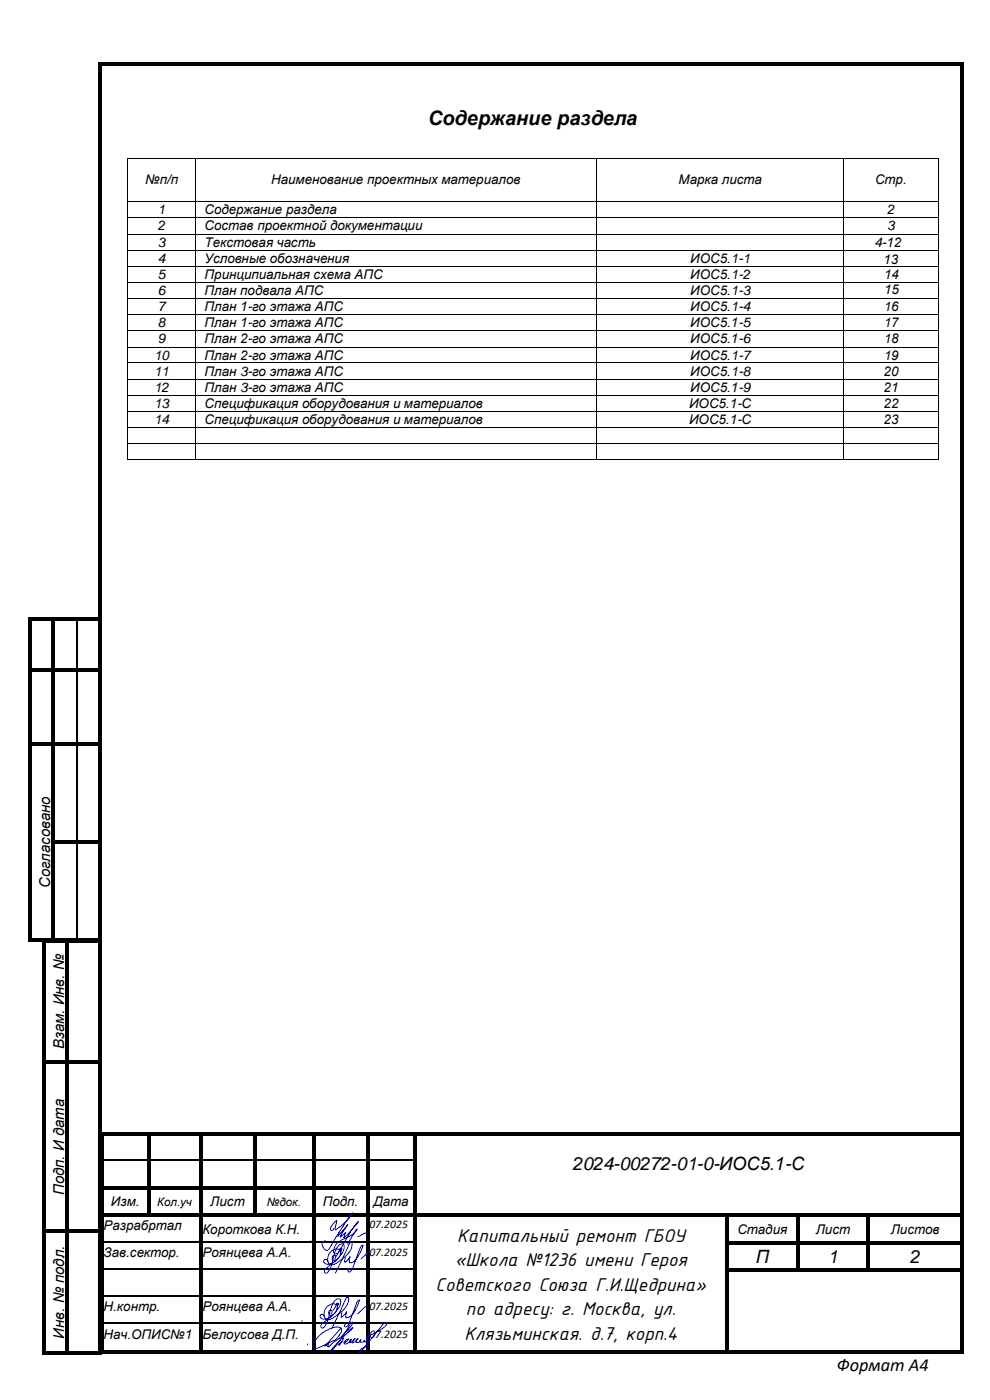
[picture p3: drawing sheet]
<svg xmlns="http://www.w3.org/2000/svg" width="210mm" height="297mm" viewBox="0 0 210 297" stroke-linecap="round" stroke-linejoin="round" font-family="sans-serif">
<defs><g id="words">
<g font-size="4.2">
<text x="90.8" y="26.6">Содержание раздела</text>
<text x="97" y="263.4">Капитальный ремонт ГБОУ</text>
<text x="96.5" y="268.6">«Школа №1236 имени Героя</text>
<text x="92.4" y="273.8">Советского Союза Г.И.Щедрина»</text>
<text x="98.8" y="279">по адресу: г. Москва, ул.</text>
<text x="98.5" y="284.2">Клязьминская. д.7, корп.4</text>
</g>
<g font-size="3.9">
<text x="121.5" y="248.2">2024-00272-01-0-ИОС5.1-С</text>
<text x="160.3" y="267.9">П</text>
<text x="175.6" y="267.9">1</text>
<text x="193" y="267.9">2</text>
<text x="177.5" y="290.8">Формат А4</text>
</g>
<g font-size="3.2">
<text x="10.6" y="188.4" transform="rotate(-90 10.6 188.4)">Согласовано</text>
<text x="13.6" y="222.6" transform="rotate(-90 13.6 222.6)">Взам. Инв. №</text>
<text x="13.6" y="253.5" transform="rotate(-90 13.6 253.5)">Подп. И дата</text>
<text x="13.6" y="284" transform="rotate(-90 13.6 284)">Инв. № подл.</text>
</g>
<g font-size="2.8">
<text x="30.8" y="39.1">№п/п</text>
<text x="57.5" y="39.1">Наименование проектных материалов</text>
<text x="143.9" y="39.1">Марка листа</text>
<text x="185.6" y="39.1">Стр.</text>
<text x="33.5" y="45.5">1</text>
<text x="43.4" y="45.5">Содержание раздела</text>
<text x="188.2" y="45.5">2</text>
<text x="33.5" y="48.9">2</text>
<text x="33.5" y="52.3">3</text>
<text x="43.4" y="48.9">Состав проектной документации</text>
<text x="43.4" y="52.3">Текстовая часть</text>
<text x="185.5" y="52.5">4-12</text>
<text x="188.2" y="48.9">3</text>
<text x="33.5" y="55.8">4</text>
<text x="33.5" y="59.2">5</text>
<text x="43.4" y="55.8">Условные обозначения</text>
<text x="43.4" y="59.2">Принципиальная схема АПС</text>
<text x="146.4" y="55.8">ИОС5.1-1</text>
<text x="146.4" y="59.2">ИОС5.1-2</text>
<text x="187.4" y="55.9">13</text>
<text x="187.6" y="59.2">14</text>
<text x="33.5" y="62.6">6</text>
<text x="33.5" y="66">7</text>
<text x="43.4" y="62.6">План подвала АПС</text>
<text x="43.4" y="66">План 1-го этажа АПС</text>
<text x="146.4" y="62.6">ИОС5.1-3</text>
<text x="146.4" y="66">ИОС5.1-4</text>
<text x="187.5" y="66">16</text>
<text x="187.6" y="62.4">15</text>
<text x="33.5" y="69.4">8</text>
<text x="43.4" y="69.4">План 1-го этажа АПС</text>
<text x="146.4" y="69.4">ИОС5.1-5</text>
<text x="187.5" y="69.4">17</text>
<text x="32.7" y="76.3">10</text>
<text x="33.5" y="72.9">9</text>
<text x="43.4" y="72.9">План 2-го этажа АПС</text>
<text x="43.4" y="76.3">План 2-го этажа АПС</text>
<text x="146.4" y="72.9">ИОС5.1-6</text>
<text x="146.4" y="76.3">ИОС5.1-7</text>
<text x="187.5" y="72.9">18</text>
<text x="187.5" y="76.3">19</text>
<text x="32.7" y="79.7">11</text>
<text x="32.7" y="83.1">12</text>
<text x="43.4" y="79.7">План 3-го этажа АПС</text>
<text x="43.4" y="83.1">План 3-го этажа АПС</text>
<text x="146.4" y="79.7">ИОС5.1-8</text>
<text x="146.4" y="83.1">ИОС5.1-9</text>
<text x="187.5" y="79.7">20</text>
<text x="187.5" y="83.1">21</text>
<text x="32.7" y="86.5">13</text>
<text x="32.7" y="90">14</text>
<text x="43.4" y="86.5">Спецификация оборудования и материалов</text>
<text x="43.4" y="90">Спецификация оборудования и материалов</text>
<text x="146.2" y="86.5">ИОС5.1-С</text>
<text x="146.2" y="90">ИОС5.1-С</text>
<text x="187.5" y="86.5">22</text>
<text x="187.5" y="90">23</text>
<text x="23.5" y="255.9">Изм.</text>
<text x="44.6" y="255.9">Лист</text>
<text x="68.5" y="255.9">Подп.</text>
<text x="79.2" y="255.9">Дата</text>
<text x="22" y="260.9">Разрабртал</text>
<text x="43" y="261.7">Короткова К.Н.</text>
<text x="156.4" y="261.7">Стадия</text>
<text x="173.1" y="261.7">Лист</text>
<text x="189" y="261.7">Листов</text>
<text x="22" y="266.7">Зав.сектор.</text>
<text x="43" y="266.7">Роянцева А.А.</text>
<text x="22" y="278.2">Н.контр.</text>
<text x="43" y="278.2">Роянцева А.А.</text>
<text x="22" y="284">Нач.ОПИС№1</text>
<text x="43" y="284">Белоусова Д.П.</text>
</g>
<g font-size="2.5">
<text x="33.4" y="255.9">Кол.уч</text>
<text x="56.6" y="255.9">№док.</text>
<text x="78.4" y="260.6">07.2025</text>
<text x="78.4" y="266.4">07.2025</text>
<text x="78.4" y="278">07.2025</text>
<text x="78.4" y="283.8">07.2025</text>
</g>
</g></defs>
<g fill="#000">
<path d="M20.8 13.1h.8v.8h-.8z" fill-rule="evenodd"/>
<path d="M20.8 13.1h.8v.8h-.8z" fill-rule="evenodd"/>
<path d="M21.6 13.1h182.1v.8h-182.1z" fill-rule="evenodd"/>
<path d="M203.7 13.1h.8v.8h-.8z" fill-rule="evenodd"/>
<path d="M203.7 13.1h.8v.8h-.8z" fill-rule="evenodd"/>
<path d="M5.9 130.9h.8v.8h-.8z" fill-rule="evenodd"/>
<path d="M5.9 130.9h.8v.8h-.8z" fill-rule="evenodd"/>
<path d="M6.7 130.9h4.2v.8h-4.2z" fill-rule="evenodd"/>
<path d="M10.9 130.9h.8v.8h-.8z" fill-rule="evenodd"/>
<path d="M11.7 130.9h4.5v.8h-4.5z" fill-rule="evenodd"/>
<path d="M16.2 130.9h.7v.8h-.7z" fill-rule="evenodd"/>
<path d="M16.9 130.9h4v.8h-4z" fill-rule="evenodd"/>
<path d="M20.9 130.9h.8v.8h-.8z" fill-rule="evenodd"/>
<path d="M20.9 130.9h.8v.8h-.8z" fill-rule="evenodd"/>
<path d="M5.9 131.7h.8v10h-.8z" fill-rule="evenodd"/>
<path d="M5.9 141.7h.8v.8h-.8z" fill-rule="evenodd"/>
<path d="M5.9 142.5h.8v15h-.8z" fill-rule="evenodd"/>
<path d="M5.9 157.5h.8v.8h-.8z" fill-rule="evenodd"/>
<path d="M6.7 141.7h4.2v.8h-4.2z" fill-rule="evenodd"/>
<path d="M6.7 157.5h4.2v.7h-4.2z" fill-rule="evenodd"/>
<path d="M10.9 131.7h.8v10h-.8z" fill-rule="evenodd"/>
<path d="M10.9 141.7h.8v.8h-.8z" fill-rule="evenodd"/>
<path d="M10.9 142.5h.8v15h-.8z" fill-rule="evenodd"/>
<path d="M10.9 157.5h.8v.8h-.8z" fill-rule="evenodd"/>
<path d="M11.7 141.7h4.5v.8h-4.5z" fill-rule="evenodd"/>
<path d="M11.7 157.5h4.5v.7h-4.5z" fill-rule="evenodd"/>
<path d="M16.2 141.7h.7v.8h-.7z" fill-rule="evenodd"/>
<path d="M16.2 157.5h.7v.7h-.7z" fill-rule="evenodd"/>
<path d="M16.9 141.7h4v.8h-4z" fill-rule="evenodd"/>
<path d="M16.9 157.5h4v.7h-4z" fill-rule="evenodd"/>
<path d="M20.9 131.7h.8v10h-.8z" fill-rule="evenodd"/>
<path d="M20.9 141.7h.8v.8h-.8z" fill-rule="evenodd"/>
<path d="M20.9 142.5h.8v15h-.8z" fill-rule="evenodd"/>
<path d="M20.9 157.5h.8v.8h-.8z" fill-rule="evenodd"/>
<path d="M5.9 158.3h.8v20h-.8z" fill-rule="evenodd"/>
<path d="M5.9 178.3h.8v.8h-.8z" fill-rule="evenodd"/>
<path d="M10.9 158.3h.8v20h-.8z" fill-rule="evenodd"/>
<path d="M10.9 178.3h.8v.8h-.8z" fill-rule="evenodd"/>
<path d="M11.7 178.3h4.5v.8h-4.5z" fill-rule="evenodd"/>
<path d="M16.2 178.3h.7v.8h-.7z" fill-rule="evenodd"/>
<path d="M16.9 178.3h4v.8h-4z" fill-rule="evenodd"/>
<path d="M20.9 158.3h.8v20h-.8z" fill-rule="evenodd"/>
<path d="M20.9 178.3h.8v.8h-.8z" fill-rule="evenodd"/>
<path d="M5.9 179.1h.8v20h-.8z" fill-rule="evenodd"/>
<path d="M5.9 199.1h.8v.8h-.8z" fill-rule="evenodd"/>
<path d="M5.9 199.1h.8v.8h-.8z" fill-rule="evenodd"/>
<path d="M6.7 199.1h4.2v.8h-4.2z" fill-rule="evenodd"/>
<path d="M8.9 199.2h.8v.8h-.8z" fill-rule="evenodd"/>
<path d="M9.7 199.2h4.2v.8h-4.2z" fill-rule="evenodd"/>
<path d="M10.9 179.1h.8v20h-.8z" fill-rule="evenodd"/>
<path d="M10.9 199.1h.8v.8h-.8z" fill-rule="evenodd"/>
<path d="M11.7 199.1h4.5v.8h-4.5z" fill-rule="evenodd"/>
<path d="M13.9 199.2h.8v.8h-.8z" fill-rule="evenodd"/>
<path d="M14.7 199.2h6.2v.8h-6.2z" fill-rule="evenodd"/>
<path d="M16.2 199.1h.7v.8h-.7z" fill-rule="evenodd"/>
<path d="M16.9 199.1h4v.8h-4z" fill-rule="evenodd"/>
<path d="M20.9 199.2h.8v.8h-.8z" fill-rule="evenodd"/>
<path d="M20.9 179.1h.8v20h-.8z" fill-rule="evenodd"/>
<path d="M20.9 199.1h.8v.8h-.8z" fill-rule="evenodd"/>
<path d="M20.9 199.1h.8v.8h-.8z" fill-rule="evenodd"/>
<path d="M8.9 199.2h.8v.8h-.8z" fill-rule="evenodd"/>
<path d="M20.9 199.2h.8v.8h-.8z" fill-rule="evenodd"/>
<path d="M8.9 200h.8v25h-.8z" fill-rule="evenodd"/>
<path d="M8.9 225h.8v.8h-.8z" fill-rule="evenodd"/>
<path d="M9.7 225h4.2v.8h-4.2z" fill-rule="evenodd"/>
<path d="M13.9 200h.8v25h-.8z" fill-rule="evenodd"/>
<path d="M13.9 225h.8v.8h-.8z" fill-rule="evenodd"/>
<path d="M14.7 225h6.2v.8h-6.2z" fill-rule="evenodd"/>
<path d="M20.9 200h.8v25h-.8z" fill-rule="evenodd"/>
<path d="M20.9 225h.8v.8h-.8z" fill-rule="evenodd"/>
<path d="M20.8 13.9h.8v226.2h-.8z" fill-rule="evenodd"/>
<path d="M20.8 240.1h.8v.8h-.8z" fill-rule="evenodd"/>
<path d="M20.8 240.1h.8v.8h-.8z" fill-rule="evenodd"/>
<path d="M21.2 240.1h.8v.8h-.8z" fill-rule="evenodd"/>
<path d="M21.2 240.1h.8v.8h-.8z" fill-rule="evenodd"/>
<path d="M21.2 240.9h.8v5h-.8z" fill-rule="evenodd"/>
<path d="M21.2 245.9h.8v.8h-.8z" fill-rule="evenodd"/>
<path d="M21.2 246.7h.8v5h-.8z" fill-rule="evenodd"/>
<path d="M21.2 251.7h.8v.8h-.8z" fill-rule="evenodd"/>
<path d="M21.2 252.5h.8v5h-.8z" fill-rule="evenodd"/>
<path d="M21.2 257.5h.8v.8h-.8z" fill-rule="evenodd"/>
<path d="M21.6 240.1h182.1v.8h-182.1z" fill-rule="evenodd"/>
<path d="M22 240.1h9.2v.8h-9.2z" fill-rule="evenodd"/>
<path d="M22 251.7h9.2v.8h-9.2z" fill-rule="evenodd"/>
<path d="M22 257.5h9.2v.7h-9.2z" fill-rule="evenodd"/>
<path d="M31.2 240.1h.8v.8h-.8z" fill-rule="evenodd"/>
<path d="M31.2 240.9h.8v5h-.8z" fill-rule="evenodd"/>
<path d="M31.2 245.9h.8v.8h-.8z" fill-rule="evenodd"/>
<path d="M31.2 246.7h.8v5h-.8z" fill-rule="evenodd"/>
<path d="M31.2 251.7h.8v.8h-.8z" fill-rule="evenodd"/>
<path d="M31.2 252.5h.8v5h-.8z" fill-rule="evenodd"/>
<path d="M31.2 257.5h.8v.7h-.8z" fill-rule="evenodd"/>
<path d="M32 240.1h10.2v.8h-10.2z" fill-rule="evenodd"/>
<path d="M32 251.7h10.2v.8h-10.2z" fill-rule="evenodd"/>
<path d="M32 257.5h10.2v.7h-10.2z" fill-rule="evenodd"/>
<path d="M42.2 240.1h.8v.8h-.8z" fill-rule="evenodd"/>
<path d="M42.2 240.9h.8v5h-.8z" fill-rule="evenodd"/>
<path d="M42.2 245.9h.8v.8h-.8z" fill-rule="evenodd"/>
<path d="M42.2 246.7h.8v5h-.8z" fill-rule="evenodd"/>
<path d="M42.2 251.7h.8v.8h-.8z" fill-rule="evenodd"/>
<path d="M42.2 252.5h.8v5h-.8z" fill-rule="evenodd"/>
<path d="M42.2 257.5h.8v.8h-.8z" fill-rule="evenodd"/>
<path d="M43 240.1h10.6v.8h-10.6z" fill-rule="evenodd"/>
<path d="M43 251.7h10.6v.8h-10.6z" fill-rule="evenodd"/>
<path d="M43 257.5h10.6v.7h-10.6z" fill-rule="evenodd"/>
<path d="M53.6 240.1h.8v.8h-.8z" fill-rule="evenodd"/>
<path d="M53.6 240.9h.8v5h-.8z" fill-rule="evenodd"/>
<path d="M53.6 245.9h.8v.8h-.8z" fill-rule="evenodd"/>
<path d="M53.6 246.7h.8v5h-.8z" fill-rule="evenodd"/>
<path d="M53.6 251.7h.8v.8h-.8z" fill-rule="evenodd"/>
<path d="M53.6 252.5h.8v5h-.8z" fill-rule="evenodd"/>
<path d="M53.6 257.5h.8v.7h-.8z" fill-rule="evenodd"/>
<path d="M54.4 240.1h11.7v.8h-11.7z" fill-rule="evenodd"/>
<path d="M54.4 251.7h11.7v.8h-11.7z" fill-rule="evenodd"/>
<path d="M54.4 257.5h11.7v.7h-11.7z" fill-rule="evenodd"/>
<path d="M66.1 240.1h.8v.8h-.8z" fill-rule="evenodd"/>
<path d="M66.1 240.9h.8v5h-.8z" fill-rule="evenodd"/>
<path d="M66.1 245.9h.8v.8h-.8z" fill-rule="evenodd"/>
<path d="M66.1 246.7h.8v5h-.8z" fill-rule="evenodd"/>
<path d="M66.1 251.7h.8v.8h-.8z" fill-rule="evenodd"/>
<path d="M66.1 252.5h.8v5h-.8z" fill-rule="evenodd"/>
<path d="M66.1 257.5h.8v.8h-.8z" fill-rule="evenodd"/>
<path d="M66.9 240.1h10.7v.8h-10.7z" fill-rule="evenodd"/>
<path d="M66.9 251.7h10.7v.8h-10.7z" fill-rule="evenodd"/>
<path d="M66.9 257.5h10.7v.7h-10.7z" fill-rule="evenodd"/>
<path d="M77.6 240.1h.8v.8h-.8z" fill-rule="evenodd"/>
<path d="M77.6 240.9h.8v5h-.8z" fill-rule="evenodd"/>
<path d="M77.6 245.9h.8v.8h-.8z" fill-rule="evenodd"/>
<path d="M77.6 246.7h.8v5h-.8z" fill-rule="evenodd"/>
<path d="M77.6 251.7h.8v.8h-.8z" fill-rule="evenodd"/>
<path d="M77.6 252.5h.8v5h-.8z" fill-rule="evenodd"/>
<path d="M77.6 257.5h.8v.8h-.8z" fill-rule="evenodd"/>
<path d="M78.4 240.1h9.2v.8h-9.2z" fill-rule="evenodd"/>
<path d="M78.4 251.7h9.2v.8h-9.2z" fill-rule="evenodd"/>
<path d="M78.4 257.5h9.2v.7h-9.2z" fill-rule="evenodd"/>
<path d="M87.6 240.1h.7v.8h-.7z" fill-rule="evenodd"/>
<path d="M87.6 240.9h.7v5h-.7z" fill-rule="evenodd"/>
<path d="M87.6 245.9h.7v.8h-.7z" fill-rule="evenodd"/>
<path d="M87.6 246.7h.7v5h-.7z" fill-rule="evenodd"/>
<path d="M87.6 251.7h.7v.8h-.7z" fill-rule="evenodd"/>
<path d="M87.6 252.5h.7v5h-.7z" fill-rule="evenodd"/>
<path d="M87.6 257.5h.7v.8h-.7z" fill-rule="evenodd"/>
<path d="M88.3 240.1h115.4v.8h-115.4z" fill-rule="evenodd"/>
<path d="M88.3 257.5h65.6v.7h-65.6z" fill-rule="evenodd"/>
<path d="M153.9 257.5h.7v.7h-.7z" fill-rule="evenodd"/>
<path d="M154.6 257.5h14.3v.7h-14.3z" fill-rule="evenodd"/>
<path d="M168.9 257.5h.7v.7h-.7z" fill-rule="evenodd"/>
<path d="M169.6 257.5h14.2v.7h-14.2z" fill-rule="evenodd"/>
<path d="M183.8 257.5h.7v.7h-.7z" fill-rule="evenodd"/>
<path d="M184.5 257.5h19.2v.7h-19.2z" fill-rule="evenodd"/>
<path d="M203.7 240.1h.8v.8h-.8z" fill-rule="evenodd"/>
<path d="M203.7 240.1h.8v.8h-.8z" fill-rule="evenodd"/>
<path d="M203.7 240.9h.8v5h-.8z" fill-rule="evenodd"/>
<path d="M203.7 245.9h.8v.8h-.8z" fill-rule="evenodd"/>
<path d="M203.7 246.7h.8v5h-.8z" fill-rule="evenodd"/>
<path d="M203.7 251.7h.8v.8h-.8z" fill-rule="evenodd"/>
<path d="M203.7 252.5h.8v5h-.8z" fill-rule="evenodd"/>
<path d="M203.7 257.5h.8v.8h-.8z" fill-rule="evenodd"/>
<path d="M203.7 13.9h.8v226.2h-.8z" fill-rule="evenodd"/>
<path d="M203.7 240.1h.8v.8h-.8z" fill-rule="evenodd"/>
<path d="M203.7 240.1h.8v.8h-.8z" fill-rule="evenodd"/>
<path d="M8.9 225.8h.8v35h-.8z" fill-rule="evenodd"/>
<path d="M8.9 260.8h.8v.8h-.8z" fill-rule="evenodd"/>
<path d="M9.7 260.8h4.2v.8h-4.2z" fill-rule="evenodd"/>
<path d="M13.9 225.8h.8v35h-.8z" fill-rule="evenodd"/>
<path d="M13.9 260.8h.8v.8h-.8z" fill-rule="evenodd"/>
<path d="M14.7 260.8h6.2v.8h-6.2z" fill-rule="evenodd"/>
<path d="M20.9 225.8h.8v35h-.8z" fill-rule="evenodd"/>
<path d="M20.9 260.8h.8v.8h-.8z" fill-rule="evenodd"/>
<path d="M21.2 258.3h.8v5h-.8z" fill-rule="evenodd"/>
<path d="M21.2 263.3h.8v.8h-.8z" fill-rule="evenodd"/>
<path d="M21.2 264.1h.8v5h-.8z" fill-rule="evenodd"/>
<path d="M21.2 269.1h.8v.8h-.8z" fill-rule="evenodd"/>
<path d="M21.2 269.9h.8v4.9h-.8z" fill-rule="evenodd"/>
<path d="M21.2 274.8h.8v.8h-.8z" fill-rule="evenodd"/>
<path d="M42.2 258.3h.8v5h-.8z" fill-rule="evenodd"/>
<path d="M42.2 263.3h.8v.8h-.8z" fill-rule="evenodd"/>
<path d="M42.2 264.1h.8v5h-.8z" fill-rule="evenodd"/>
<path d="M42.2 269.1h.8v.8h-.8z" fill-rule="evenodd"/>
<path d="M42.2 269.9h.8v4.9h-.8z" fill-rule="evenodd"/>
<path d="M42.2 274.8h.8v.8h-.8z" fill-rule="evenodd"/>
<path d="M66.1 258.3h.8v5h-.8z" fill-rule="evenodd"/>
<path d="M66.1 263.3h.8v.8h-.8z" fill-rule="evenodd"/>
<path d="M66.1 264.1h.8v5h-.8z" fill-rule="evenodd"/>
<path d="M66.1 269.1h.8v.8h-.8z" fill-rule="evenodd"/>
<path d="M66.1 269.9h.8v4.9h-.8z" fill-rule="evenodd"/>
<path d="M66.1 274.8h.8v.8h-.8z" fill-rule="evenodd"/>
<path d="M77.6 258.3h.8v5h-.8z" fill-rule="evenodd"/>
<path d="M77.6 263.3h.8v.8h-.8z" fill-rule="evenodd"/>
<path d="M77.6 264.1h.8v5h-.8z" fill-rule="evenodd"/>
<path d="M77.6 269.1h.8v.8h-.8z" fill-rule="evenodd"/>
<path d="M77.6 269.9h.8v4.9h-.8z" fill-rule="evenodd"/>
<path d="M77.6 274.8h.8v.8h-.8z" fill-rule="evenodd"/>
<path d="M87.6 258.3h.7v5h-.7z" fill-rule="evenodd"/>
<path d="M87.6 263.3h.7v.8h-.7z" fill-rule="evenodd"/>
<path d="M87.6 264.1h.7v5h-.7z" fill-rule="evenodd"/>
<path d="M87.6 269.1h.7v.8h-.7z" fill-rule="evenodd"/>
<path d="M87.6 269.9h.7v4.9h-.7z" fill-rule="evenodd"/>
<path d="M87.6 274.8h.7v.8h-.7z" fill-rule="evenodd"/>
<path d="M153.9 258.3h.7v5h-.7z" fill-rule="evenodd"/>
<path d="M153.9 263.3h.7v.8h-.7z" fill-rule="evenodd"/>
<path d="M153.9 264.1h.7v5h-.7z" fill-rule="evenodd"/>
<path d="M153.9 269.1h.7v.8h-.7z" fill-rule="evenodd"/>
<path d="M153.9 269.9h.7v4.9h-.7z" fill-rule="evenodd"/>
<path d="M153.9 274.8h.7v.8h-.7z" fill-rule="evenodd"/>
<path d="M154.6 263.3h14.3v.7h-14.3z" fill-rule="evenodd"/>
<path d="M154.6 269.1h14.3v.7h-14.3z" fill-rule="evenodd"/>
<path d="M168.9 258.3h.7v5h-.7z" fill-rule="evenodd"/>
<path d="M168.9 263.3h.7v.8h-.7z" fill-rule="evenodd"/>
<path d="M168.9 264.1h.7v5h-.7z" fill-rule="evenodd"/>
<path d="M168.9 269.1h.7v.7h-.7z" fill-rule="evenodd"/>
<path d="M169.6 263.3h14.2v.7h-14.2z" fill-rule="evenodd"/>
<path d="M169.6 269.1h14.2v.7h-14.2z" fill-rule="evenodd"/>
<path d="M183.8 258.3h.7v5h-.7z" fill-rule="evenodd"/>
<path d="M183.8 263.3h.7v.8h-.7z" fill-rule="evenodd"/>
<path d="M183.8 264.1h.7v5h-.7z" fill-rule="evenodd"/>
<path d="M183.8 269.1h.7v.7h-.7z" fill-rule="evenodd"/>
<path d="M184.5 263.3h19.2v.7h-19.2z" fill-rule="evenodd"/>
<path d="M184.5 269.1h19.2v.7h-19.2z" fill-rule="evenodd"/>
<path d="M203.7 258.3h.8v5h-.8z" fill-rule="evenodd"/>
<path d="M203.7 263.3h.8v.8h-.8z" fill-rule="evenodd"/>
<path d="M203.7 264.1h.8v5h-.8z" fill-rule="evenodd"/>
<path d="M203.7 269.1h.8v.8h-.8z" fill-rule="evenodd"/>
<path d="M203.7 269.9h.8v4.9h-.8z" fill-rule="evenodd"/>
<path d="M203.7 274.8h.8v.8h-.8z" fill-rule="evenodd"/>
<path d="M8.9 261.6h.8v25h-.8z" fill-rule="evenodd"/>
<path d="M8.9 286.6h.8v.8h-.8z" fill-rule="evenodd"/>
<path d="M8.9 286.6h.8v.8h-.8z" fill-rule="evenodd"/>
<path d="M9.7 286.6h4.2v.8h-4.2z" fill-rule="evenodd"/>
<path d="M13.9 261.6h.8v25h-.8z" fill-rule="evenodd"/>
<path d="M13.9 286.6h.8v.8h-.8z" fill-rule="evenodd"/>
<path d="M14.7 286.6h6.2v.8h-6.2z" fill-rule="evenodd"/>
<path d="M20.9 261.6h.8v25h-.8z" fill-rule="evenodd"/>
<path d="M20.9 286.6h.8v.8h-.8z" fill-rule="evenodd"/>
<path d="M20.9 286.6h.8v.8h-.8z" fill-rule="evenodd"/>
<path d="M21.2 275.6h.8v5h-.8z" fill-rule="evenodd"/>
<path d="M21.2 280.6h.8v.8h-.8z" fill-rule="evenodd"/>
<path d="M21.2 281.4h.8v5h-.8z" fill-rule="evenodd"/>
<path d="M21.2 286.4h.8v.8h-.8z" fill-rule="evenodd"/>
<path d="M21.2 286.4h.8v.8h-.8z" fill-rule="evenodd"/>
<path d="M22 286.4h20.2v.8h-20.2z" fill-rule="evenodd"/>
<path d="M42.2 275.6h.8v5h-.8z" fill-rule="evenodd"/>
<path d="M42.2 280.6h.8v.8h-.8z" fill-rule="evenodd"/>
<path d="M42.2 281.4h.8v5h-.8z" fill-rule="evenodd"/>
<path d="M42.2 286.4h.8v.8h-.8z" fill-rule="evenodd"/>
<path d="M43 286.4h23.1v.8h-23.1z" fill-rule="evenodd"/>
<path d="M66.1 275.6h.8v5h-.8z" fill-rule="evenodd"/>
<path d="M66.1 280.6h.8v.8h-.8z" fill-rule="evenodd"/>
<path d="M66.1 281.4h.8v5h-.8z" fill-rule="evenodd"/>
<path d="M66.1 286.4h.8v.8h-.8z" fill-rule="evenodd"/>
<path d="M66.9 286.4h10.7v.8h-10.7z" fill-rule="evenodd"/>
<path d="M77.6 275.6h.8v5h-.8z" fill-rule="evenodd"/>
<path d="M77.6 280.6h.8v.8h-.8z" fill-rule="evenodd"/>
<path d="M77.6 281.4h.8v5h-.8z" fill-rule="evenodd"/>
<path d="M77.6 286.4h.8v.8h-.8z" fill-rule="evenodd"/>
<path d="M78.4 286.4h9.2v.8h-9.2z" fill-rule="evenodd"/>
<path d="M87.6 275.6h.7v5h-.7z" fill-rule="evenodd"/>
<path d="M87.6 280.6h.7v.8h-.7z" fill-rule="evenodd"/>
<path d="M87.6 281.4h.7v5h-.7z" fill-rule="evenodd"/>
<path d="M87.6 286.4h.7v.8h-.7z" fill-rule="evenodd"/>
<path d="M88.3 286.4h65.6v.8h-65.6z" fill-rule="evenodd"/>
<path d="M153.9 275.6h.7v5h-.7z" fill-rule="evenodd"/>
<path d="M153.9 280.6h.7v.8h-.7z" fill-rule="evenodd"/>
<path d="M153.9 281.4h.7v5h-.7z" fill-rule="evenodd"/>
<path d="M153.9 286.4h.7v.8h-.7z" fill-rule="evenodd"/>
<path d="M154.6 286.4h49.1v.8h-49.1z" fill-rule="evenodd"/>
<path d="M203.7 275.6h.8v5h-.8z" fill-rule="evenodd"/>
<path d="M203.7 280.6h.8v.8h-.8z" fill-rule="evenodd"/>
<path d="M203.7 281.4h.8v5h-.8z" fill-rule="evenodd"/>
<path d="M203.7 286.4h.8v.8h-.8z" fill-rule="evenodd"/>
<path d="M203.7 286.4h.8v.8h-.8z" fill-rule="evenodd"/>
</g>
<g fill="#000">
<path d="M27 33.4h.2v.2h-.2zM41.4 33.4h.2v.2h-.2zM126.4 33.4h.2v.2h-.2zM178.9 33.4h.2v.2h-.2zM198.9 33.4h.2v.2h-.2zM27 42.7h.2v.2h-.2zM27 46.1h.2v.2h-.2zM27 49.6h.2v.1h-.2zM27 53h.2v.2h-.2zM27 56.4h.2v.2h-.2zM27 59.8h.2v.2h-.2zM41.4 42.7h.2v.2h-.2z"/>
<path d="M41.4 46.1h.2v.2h-.2zM41.4 49.6h.2v.1h-.2zM41.4 53h.2v.2h-.2zM41.4 56.4h.2v.2h-.2zM41.4 59.8h.2v.2h-.2zM126.4 42.7h.2v.2h-.2zM126.4 46.1h.2v.2h-.2zM126.4 49.6h.2v.1h-.2zM126.4 53h.2v.2h-.2zM126.4 56.4h.2v.2h-.2zM126.4 59.8h.2v.2h-.2zM178.9 42.7h.2v.2h-.2z"/>
<path d="M178.9 46.1h.2v.2h-.2zM178.9 49.6h.2v.1h-.2zM178.9 53h.2v.2h-.2zM178.9 56.4h.2v.2h-.2zM178.9 59.8h.2v.2h-.2zM198.9 42.7h.2v.2h-.2zM198.9 46.1h.2v.2h-.2zM198.9 49.6h.2v.1h-.2zM198.9 53h.2v.2h-.2zM198.9 56.4h.2v.2h-.2zM198.9 59.8h.2v.2h-.2zM27 63.2h.2v.2h-.2z"/>
<path d="M27 66.7h.2v.1h-.2zM27 70.1h.2v.2h-.2zM27 73.5h.2v.2h-.2zM27 76.9h.2v.2h-.2zM41.4 63.2h.2v.2h-.2zM41.4 66.7h.2v.1h-.2zM41.4 70.1h.2v.2h-.2zM41.4 73.5h.2v.2h-.2zM41.4 76.9h.2v.2h-.2zM126.4 63.2h.2v.2h-.2zM126.4 66.7h.2v.1h-.2zM126.4 70.1h.2v.2h-.2z"/>
<path d="M126.4 73.5h.2v.2h-.2zM126.4 76.9h.2v.2h-.2zM178.9 63.2h.2v.2h-.2zM178.9 66.7h.2v.1h-.2zM178.9 70.1h.2v.2h-.2zM178.9 73.5h.2v.2h-.2zM178.9 76.9h.2v.2h-.2zM198.9 63.2h.2v.2h-.2zM198.9 66.7h.2v.1h-.2zM198.9 70.1h.2v.2h-.2zM198.9 73.5h.2v.2h-.2zM198.9 76.9h.2v.2h-.2z"/>
<path d="M27 80.3h.2v.2h-.2zM27 83.8h.2v.1h-.2zM27 87.2h.2v.2h-.2zM27 90.6h.2v.2h-.2zM27 94.1h.2v.1h-.2zM27 97.5h.2v.2h-.2zM41.4 80.3h.2v.2h-.2zM41.4 83.8h.2v.1h-.2zM41.4 87.2h.2v.2h-.2zM41.4 90.6h.2v.2h-.2zM41.4 94.1h.2v.1h-.2zM41.4 97.5h.2v.2h-.2z"/>
<path d="M126.4 80.3h.2v.2h-.2zM126.4 83.8h.2v.1h-.2zM126.4 87.2h.2v.2h-.2zM126.4 90.6h.2v.2h-.2zM126.4 94.1h.2v.1h-.2zM126.4 97.5h.2v.2h-.2zM178.9 80.3h.2v.2h-.2zM178.9 83.8h.2v.1h-.2zM178.9 87.2h.2v.2h-.2zM178.9 90.6h.2v.2h-.2zM178.9 94.1h.2v.1h-.2zM178.9 97.5h.2v.2h-.2z"/>
<path d="M198.9 80.3h.2v.2h-.2zM198.9 83.8h.2v.1h-.2zM198.9 87.2h.2v.2h-.2zM198.9 90.6h.2v.2h-.2zM198.9 94.1h.2v.1h-.2zM198.9 97.5h.2v.2h-.2zM10.9 131.7h.8zM16.2 131.7h.2zM16.2 142.5h.2zM16.2 158.2l.2 .1zM16.2 179.1h.2zM13.9 200h.8z"/>
<path d="M31.2 240.9h.8zM42.2 240.9h.8zM53.6 240.9h.8zM66.1 240.9h.8zM77.6 240.9h.8zM87.6 240.9h.7zM153.9 258.2l.7 .1zM168.9 258.2l.7 .1zM183.8 258.2l.7 .1zM65.8 263.2h.2l-.1 .3zM64 280.1h.2l-.1 .3h-.1zM65.2 285.1h.1v.3l-.2-.1z"/>
</g>
<g fill="none" stroke="#000" stroke-width=".25">
<path d="M16.3 131.7v10M16.3 142.5v15M16.3 158.3v20M16.3 179.1v20M22 246h9.2M32 246h10.2M43 246h10.6M54.4 246h11.7M66.9 246h10.7M78.4 246h9.2M22 263.4h20.2M22 269.2h20.2"/>
<path d="M22 275h20.2M43 263.4h23.1M43 269.2h23.1M43 275h23.1M66.9 263.4h10.7M66.9 269.2h10.7M66.9 275h10.7M78.4 263.4h9.2M78.4 269.2h9.2M78.4 275h9.2M22 280.8h20.2M43 280.8h23.1"/>
<path d="M66.9 280.8h10.7M78.4 280.8h9.2"/>
</g>
<g fill="none" stroke="#000" stroke-width=".21">
<path d="M27.1 33.6v9.1M27.2 33.5h14.2M41.5 33.6v9.1M41.6 33.5h84.9M126.5 33.6v9.1M126.6 33.5h52.3M179 33.6v9.1M179.1 33.5h19.8M199 33.6v9.1M27.1 42.9v3.2M27.1 46.3v3.3M27.1 49.7v3.3"/>
<path d="M27.1 53.2v3.2M27.1 56.6v3.2M27.1 60v3.2M27.2 42.8h14.2M27.2 46.2h14.2M27.2 49.7h14.2M27.2 53.1h14.2M27.2 56.5h14.2M27.2 59.9h14.2M41.5 42.9v3.2M41.5 46.3v3.3M41.5 49.7v3.3"/>
<path d="M41.5 53.2v3.2M41.5 56.6v3.2M41.5 60v3.2M41.6 42.8h84.9M41.6 46.2h84.9M41.6 49.7h84.9M41.6 53.1h84.9M41.6 56.5h84.9M41.6 59.9h84.9M126.5 42.9v3.2M126.5 46.3v3.3M126.5 49.7v3.3"/>
<path d="M126.5 53.2v3.2M126.5 56.6v3.2M126.5 60v3.2M126.6 42.8h52.3M126.6 46.2h52.3M126.6 49.7h52.3M126.6 53.1h52.3M126.6 56.5h52.3M126.6 59.9h52.3M179 42.9v3.2M179 46.3v3.3M179 49.7v3.3"/>
<path d="M179 53.2v3.2M179 56.6v3.2M179 60v3.2M179.1 42.8h19.8M179.1 46.2h19.8M179.1 49.7h19.8M179.1 53.1h19.8M179.1 56.5h19.8M179.1 59.9h19.8M199 42.9v3.2M199 46.3v3.3M199 49.7v3.3"/>
<path d="M199 53.2v3.2M199 56.6v3.2M199 60v3.2M27.1 63.4v3.3M27.1 66.8v3.3M27.1 70.3v3.2M27.1 73.7v3.2M27.1 77.1v3.2M27.2 63.3h14.2M27.2 66.8h14.2M27.2 70.2h14.2M27.2 73.6h14.2"/>
<path d="M27.2 77h14.2M41.5 63.4v3.3M41.5 66.8v3.3M41.5 70.3v3.2M41.5 73.7v3.2M41.5 77.1v3.2M41.6 63.3h84.9M41.6 66.8h84.9M41.6 70.2h84.9M41.6 73.6h84.9M41.6 77h84.9M126.5 63.4v3.3"/>
<path d="M126.5 66.8v3.3M126.5 70.3v3.2M126.5 73.7v3.2M126.5 77.1v3.2M126.6 63.3h52.3M126.6 66.8h52.3M126.6 70.2h52.3M126.6 73.6h52.3M126.6 77h52.3M179 63.4v3.3M179 66.8v3.3M179 70.3v3.2"/>
<path d="M179 73.7v3.2M179 77.1v3.2M179.1 63.3h19.8M179.1 66.8h19.8M179.1 70.2h19.8M179.1 73.6h19.8M179.1 77h19.8M199 63.4v3.3M199 66.8v3.3M199 70.3v3.2M199 73.7v3.2M199 77.1v3.2"/>
<path d="M27.1 80.5v3.3M27.1 83.9v3.3M27.1 87.4v3.2M27.1 90.8v3.3M27.1 94.2v3.3M27.2 80.4h14.2M27.2 83.9h14.2M27.2 87.3h14.2M27.2 90.7h14.2M27.2 94.1h14.2M27.2 97.6h14.2M41.5 80.5v3.3"/>
<path d="M41.5 83.9v3.3M41.5 87.4v3.2M41.5 90.8v3.3M41.5 94.2v3.3M41.6 80.4h84.9M41.6 83.9h84.9M41.6 87.3h84.9M41.6 90.7h84.9M41.6 94.1h84.9M41.6 97.6h84.9M126.5 80.5v3.3M126.5 83.9v3.3"/>
<path d="M126.5 87.4v3.2M126.5 90.8v3.3M126.5 94.2v3.3M126.6 80.4h52.3M126.6 83.9h52.3M126.6 87.3h52.3M126.6 90.7h52.3M126.6 94.1h52.3M126.6 97.6h52.3M179 80.5v3.3M179 83.9v3.3M179 87.4v3.2"/>
<path d="M179 90.8v3.3M179 94.2v3.3M179.1 80.4h19.8M179.1 83.9h19.8M179.1 87.3h19.8M179.1 90.7h19.8M179.1 94.1h19.8M179.1 97.6h19.8M199 80.5v3.3M199 83.9v3.3M199 87.4v3.2M199 90.8v3.3"/>
<path d="M199 94.2v3.3"/>
</g>
<g fill="none" stroke="#00f" stroke-width=".21">
<path d="M70.2 278.7l.3-.4-.2-.3a.55 .55 0 0 0-.6 .5 .55 .55 0 0 0 .5 .6 1.87 1.87 0 0 0 1.3-2.1 1.35 1.35 0 0 0-2.2 .3 1.67 1.67 0 0 0 .1 2.7h.4a8 8 0 0 0 4.1-3.8l.1-.7-.1-.3a.92 .92 0 0 0-.8 .8l-2.7 5.8M70.6 278.9a2.09 2.09 0 0 1-2.5 .7 .47 .47 0 0 1 .1-.8 .47 .47 0 0 1 .6 .6M70.8 260.6l-.3 .4h-.3a1.78 1.78 0 0 1 .9-1.8l.3-.3-.3 1.5v.6l2.1-1.7 1.6-2-1.7 2.3-3.4 5.5a.53 .53 0 0 1-.8-.1 1.12 1.12 0 0 1-.4-1.5l.5-.3M71 267.1l.2-.5-.2-.3a.53 .53 0 0 0-.5 .5 .53 .53 0 0 0 .5 .6 1.65 1.65 0 0 0 1.1-2.2 1.95 1.95 0 0 0-2.6 2.3 1.04 1.04 0 0 0 .7 .8 1.04 1.04 0 0 0 1.1-.3 9.1 9.1 0 0 0 3.1-2.9l.3-1.1v-.3l-.2-.1-.4 .3-3 6.2M71.4 267.2a1.77 1.77 0 0 1-2.7 .6v-.5a.48 .48 0 0 1 .6-.1 .48 .48 0 0 1 .3 .5M71.7 277.7a12.6 12.6 0 0 1-3.3 3 .59 .59 0 0 0-.4 .5 .59 .59 0 0 0 .4 .6 1.86 1.86 0 0 0 1.1-1.6l.8-3a2.09 2.09 0 0 1 1.6-1.7l.1 .1a1.38 1.38 0 0 1-.3 2l-.2 .1 .3-1.2-.4 .4 .1-.4-.9 1.6M72 261.4l-.3 .9 2.1-2.5-.2 .1-1.4 2.5 1.2-.9-.5 1.2 3.2-3.5-.3 .1-1.4 2-2.3 4a1.01 1.01 0 0 1-1.2 .6 1.98 1.98 0 0 1 .9-2.4l1-.6a5.6 5.6 0 0 0 2.9-1.9l.1-.3-.3 .3-1.8 3M72.4 266a14.8 14.8 0 0 1-3.2 3l-.4 .5 .1 .5a.7 .7 0 0 0 .9-.4 6.1 6.1 0 0 0 .9-2.8l.4-1.2a2.14 2.14 0 0 1 1.5-1.7h.2a1.43 1.43 0 0 1-.6 2.1l.3-1.1-.4 .4 .1-.4-.8 1.6M72.5 278.5v1l1-1.2-.1 .9a.29 .29 0 0 0 0 .3 .29 .29 0 0 0 .4 0 3.7 3.7 0 0 0 2-2.5l.5-1.2a1.01 1.01 0 0 0-.7 .8l-1.5 4-.4 .7-.3 .2h-.3v-.2l.3-.6M73.3 266.8l-.1 1 1-1.2-.1 1a.31 .31 0 0 0 .1 .3 .31 .31 0 0 0 .3 0 5.7 5.7 0 0 0 2.5-3.8l-.3 .2-.3 .6-1.6 4.1-.7 .9-.3-.3 .3-.5M77.6 277.1l-1.8 1.7M77.7 261.5l-1.8 .9"/>
<path d="M78.4 265.4l-1.8 1.7M72.3 281.8l-3.4 3.8 .8-.6-.2 .7 .4-.1 2.2-2.5a.85 .85 0 0 0 .3-1 .85 .85 0 0 0-.8-.6 6.1 6.1 0 0 0-5.1 3.8l.1 .5 .4 .3 .6-.1 3.3-1.7M72.5 284.1l.4-.2-.4 .9-.6 .6 .1-.3 .7-.5M73 284.9l.6-.3 .3-.5a.88 .88 0 0 0-.8 1h.4l.7-.4 .4-.6-.5 .5 .1 .2h.3l.8-.8a1.06 1.06 0 0 0-.5 .9l.7-.3 .5-.6-.4 .4v.4a.79 .79 0 0 0 1-.6l-.2 .2a.5 .5 0 0 0 .5 .4 .5 .5 0 0 0 .4-.5l-.1 .2 .1 .1a.34 .34 0 0 0 .3 0 .34 .34 0 0 0 .2-.3v-.8l2.7-1.2a2.31 2.31 0 0 0 1.6-1.8l-.5 .1-.3 .3-4.9 6.1-.2-.1 .1-.4a3.3 3.3 0 0 1 1.8-1.1M73.7 282.7l.7-.7 .5-.4-2.7 2.6-2.1 2.3 .1 .3a23.1 23.1 0 0 0 3.3-4.6l.8-1.3 .5-.4v.3a15.1 15.1 0 0 1-3.6 3.8"/>
</g>
<use href="#words"/>
</svg>
